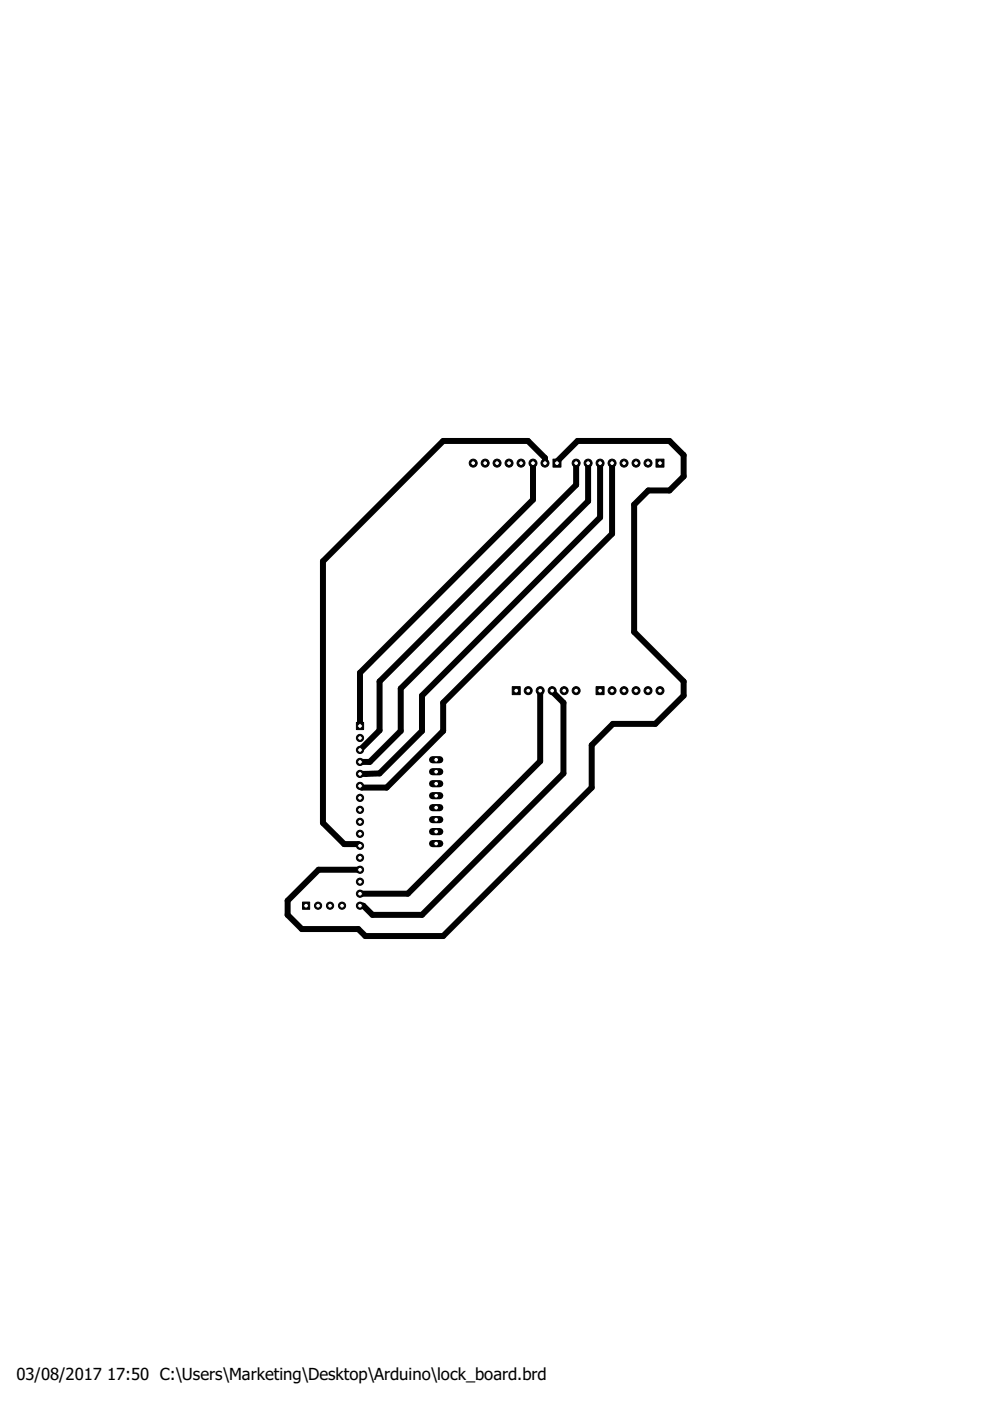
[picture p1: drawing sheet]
<svg xmlns="http://www.w3.org/2000/svg" width="210mm" height="297mm" viewBox="0 0 210 297" stroke-linecap="round" stroke-linejoin="round" font-family="sans-serif">
<defs><g id="words">
<g font-size="3.5">
<text x="3.5" y="292.5">03/08/2017</text>
<text x="22.7" y="292.5">17:50 C:\Users\Marketing\Desktop\Arduino\lock_board.brd</text>
</g>
</g></defs>
<path d="M113 98.2v7.7l-36.7 36.7v11.3M115.5 98.2v-1.1l-3.5-3.6h-18l-25.5 25.5v55.5l4.5 4.5h3l.3 .3M118.1 98.2v-.3l4.3-4.4h19.5l3 3v4.5l-3 3h-4.4l-3 3v27l10.4 10.5v3l-6 6h-9l-4.4 4.5v9l-31.5 31.5h-16.5l-1.5-1.5h-12l-3-3v-3l6.5-6.6h8.8M122.2 98.2v4.6l-41.7 41.7v10.4l-4.2 4.1M124.7 98.2v8.1l-39.7 39.7v9l-6.6 6.5h-2.1M127.2 98.2v11.5l-37.7 37.8v7.5l-9 9-4.2 .1M129.8 98.2v15l-35.8 35.8v6l-12 12h-5.3l-.4-.4M114.5 146.4v15l-28 28.1h-10.2M117.1 146.4v.2l2.4 2.4v15l-30 30h-10.5l-2-2h-.7" fill="none" stroke="#000" stroke-width="1.3"/>
<circle cx="112" cy="146.4" r=".85" fill="#000" stroke="#000" stroke-width=".21"/>
<circle cx="112" cy="146.4" r=".51" fill="#fff" stroke="#000" stroke-width=".21"/>
<circle cx="114.5" cy="146.4" r=".85" fill="#000" stroke="#000" stroke-width=".21"/>
<circle cx="114.5" cy="146.4" r=".51" fill="#fff" stroke="#000" stroke-width=".21"/>
<path d="M126.4 145.6h1.7v1.7h-1.7z" fill="#000" stroke="#000" stroke-width=".21"/>
<circle cx="127.2" cy="146.4" r=".51" fill="#fff" stroke="#000" stroke-width=".21"/>
<circle cx="129.8" cy="146.4" r=".85" fill="#000" stroke="#000" stroke-width=".21"/>
<circle cx="129.8" cy="146.4" r=".51" fill="#fff" stroke="#000" stroke-width=".21"/>
<circle cx="132.3" cy="146.4" r=".85" fill="#000" stroke="#000" stroke-width=".21"/>
<circle cx="132.3" cy="146.4" r=".51" fill="#fff" stroke="#000" stroke-width=".21"/>
<circle cx="134.9" cy="146.4" r=".85" fill="#000" stroke="#000" stroke-width=".21"/>
<circle cx="134.9" cy="146.4" r=".51" fill="#fff" stroke="#000" stroke-width=".21"/>
<circle cx="137.4" cy="146.4" r=".85" fill="#000" stroke="#000" stroke-width=".21"/>
<circle cx="137.4" cy="146.4" r=".51" fill="#fff" stroke="#000" stroke-width=".21"/>
<circle cx="139.9" cy="146.4" r=".85" fill="#000" stroke="#000" stroke-width=".21"/>
<circle cx="139.9" cy="146.4" r=".51" fill="#fff" stroke="#000" stroke-width=".21"/>
<circle cx="100.3" cy="98.2" r=".85" fill="#000" stroke="#000" stroke-width=".21"/>
<circle cx="100.3" cy="98.2" r=".51" fill="#fff" stroke="#000" stroke-width=".21"/>
<path d="M139.1 97.3h1.7v1.7h-1.7z" fill="#000" stroke="#000" stroke-width=".21"/>
<circle cx="139.9" cy="98.2" r=".51" fill="#fff" stroke="#000" stroke-width=".21"/>
<circle cx="137.4" cy="98.2" r=".85" fill="#000" stroke="#000" stroke-width=".21"/>
<circle cx="137.4" cy="98.2" r=".51" fill="#fff" stroke="#000" stroke-width=".21"/>
<circle cx="134.9" cy="98.2" r=".85" fill="#000" stroke="#000" stroke-width=".21"/>
<circle cx="134.9" cy="98.2" r=".51" fill="#fff" stroke="#000" stroke-width=".21"/>
<circle cx="132.3" cy="98.2" r=".85" fill="#000" stroke="#000" stroke-width=".21"/>
<circle cx="132.3" cy="98.2" r=".51" fill="#fff" stroke="#000" stroke-width=".21"/>
<circle cx="129.8" cy="98.2" r=".85" fill="#000" stroke="#000" stroke-width=".21"/>
<circle cx="129.8" cy="98.2" r=".51" fill="#fff" stroke="#000" stroke-width=".21"/>
<circle cx="127.2" cy="98.2" r=".85" fill="#000" stroke="#000" stroke-width=".21"/>
<circle cx="127.2" cy="98.2" r=".51" fill="#fff" stroke="#000" stroke-width=".21"/>
<circle cx="124.7" cy="98.2" r=".85" fill="#000" stroke="#000" stroke-width=".21"/>
<circle cx="124.7" cy="98.2" r=".51" fill="#fff" stroke="#000" stroke-width=".21"/>
<circle cx="122.2" cy="98.2" r=".85" fill="#000" stroke="#000" stroke-width=".21"/>
<circle cx="122.2" cy="98.2" r=".51" fill="#fff" stroke="#000" stroke-width=".21"/>
<path d="M117.2 97.3h1.7v1.7h-1.7z" fill="#000" stroke="#000" stroke-width=".21"/>
<circle cx="118.1" cy="98.2" r=".51" fill="#fff" stroke="#000" stroke-width=".21"/>
<circle cx="115.5" cy="98.2" r=".85" fill="#000" stroke="#000" stroke-width=".21"/>
<circle cx="115.5" cy="98.2" r=".51" fill="#fff" stroke="#000" stroke-width=".21"/>
<circle cx="113" cy="98.2" r=".85" fill="#000" stroke="#000" stroke-width=".21"/>
<circle cx="113" cy="98.2" r=".51" fill="#fff" stroke="#000" stroke-width=".21"/>
<circle cx="110.5" cy="98.2" r=".85" fill="#000" stroke="#000" stroke-width=".21"/>
<circle cx="110.5" cy="98.2" r=".51" fill="#fff" stroke="#000" stroke-width=".21"/>
<circle cx="107.9" cy="98.2" r=".85" fill="#000" stroke="#000" stroke-width=".21"/>
<circle cx="107.9" cy="98.2" r=".51" fill="#fff" stroke="#000" stroke-width=".21"/>
<circle cx="105.4" cy="98.2" r=".85" fill="#000" stroke="#000" stroke-width=".21"/>
<circle cx="105.4" cy="98.2" r=".51" fill="#fff" stroke="#000" stroke-width=".21"/>
<circle cx="117.1" cy="146.4" r=".85" fill="#000" stroke="#000" stroke-width=".21"/>
<circle cx="117.1" cy="146.4" r=".51" fill="#fff" stroke="#000" stroke-width=".21"/>
<circle cx="119.6" cy="146.4" r=".85" fill="#000" stroke="#000" stroke-width=".21"/>
<circle cx="119.6" cy="146.4" r=".51" fill="#fff" stroke="#000" stroke-width=".21"/>
<circle cx="102.9" cy="98.2" r=".85" fill="#000" stroke="#000" stroke-width=".21"/>
<circle cx="102.9" cy="98.2" r=".51" fill="#fff" stroke="#000" stroke-width=".21"/>
<path d="M108.6 145.6h1.7v1.7h-1.7z" fill="#000" stroke="#000" stroke-width=".21"/>
<circle cx="109.5" cy="146.4" r=".51" fill="#fff" stroke="#000" stroke-width=".21"/>
<circle cx="122.2" cy="146.4" r=".85" fill="#000" stroke="#000" stroke-width=".21"/>
<circle cx="122.2" cy="146.4" r=".51" fill="#fff" stroke="#000" stroke-width=".21"/>
<path d="M91.7 178.9h1.5" fill="none" stroke="#000" stroke-width="1.5"/>
<circle cx="92.5" cy="178.9" r=".51" fill="#fff" stroke="#000" stroke-width=".21"/>
<path d="M91.7 176.3h1.5" fill="none" stroke="#000" stroke-width="1.5"/>
<circle cx="92.5" cy="176.3" r=".51" fill="#fff" stroke="#000" stroke-width=".21"/>
<path d="M91.7 173.8h1.5" fill="none" stroke="#000" stroke-width="1.5"/>
<circle cx="92.5" cy="173.8" r=".51" fill="#fff" stroke="#000" stroke-width=".21"/>
<path d="M91.7 171.2h1.5" fill="none" stroke="#000" stroke-width="1.5"/>
<circle cx="92.5" cy="171.2" r=".51" fill="#fff" stroke="#000" stroke-width=".21"/>
<path d="M91.7 168.7h1.5" fill="none" stroke="#000" stroke-width="1.5"/>
<circle cx="92.5" cy="168.7" r=".51" fill="#fff" stroke="#000" stroke-width=".21"/>
<path d="M91.7 166.2h1.5" fill="none" stroke="#000" stroke-width="1.5"/>
<circle cx="92.5" cy="166.2" r=".51" fill="#fff" stroke="#000" stroke-width=".21"/>
<path d="M91.7 163.6h1.5" fill="none" stroke="#000" stroke-width="1.5"/>
<circle cx="92.5" cy="163.6" r=".51" fill="#fff" stroke="#000" stroke-width=".21"/>
<path d="M91.7 161.1h1.5" fill="none" stroke="#000" stroke-width="1.5"/>
<circle cx="92.5" cy="161.1" r=".51" fill="#fff" stroke="#000" stroke-width=".21"/>
<path d="M75.6 153.2h1.5v1.5h-1.5z" fill="#000" stroke="#000" stroke-width=".21"/>
<circle cx="76.3" cy="153.9" r=".51" fill="#fff" stroke="#000" stroke-width=".21"/>
<circle cx="76.3" cy="156.5" r=".76" fill="#000" stroke="#000" stroke-width=".21"/>
<circle cx="76.3" cy="156.5" r=".51" fill="#fff" stroke="#000" stroke-width=".21"/>
<circle cx="76.3" cy="159" r=".76" fill="#000" stroke="#000" stroke-width=".21"/>
<circle cx="76.3" cy="159" r=".51" fill="#fff" stroke="#000" stroke-width=".21"/>
<circle cx="76.3" cy="161.5" r=".76" fill="#000" stroke="#000" stroke-width=".21"/>
<circle cx="76.3" cy="161.5" r=".51" fill="#fff" stroke="#000" stroke-width=".21"/>
<circle cx="76.3" cy="164.1" r=".76" fill="#000" stroke="#000" stroke-width=".21"/>
<circle cx="76.3" cy="164.1" r=".51" fill="#fff" stroke="#000" stroke-width=".21"/>
<circle cx="76.3" cy="166.6" r=".76" fill="#000" stroke="#000" stroke-width=".21"/>
<circle cx="76.3" cy="166.6" r=".51" fill="#fff" stroke="#000" stroke-width=".21"/>
<circle cx="76.3" cy="169.2" r=".76" fill="#000" stroke="#000" stroke-width=".21"/>
<circle cx="76.3" cy="169.2" r=".51" fill="#fff" stroke="#000" stroke-width=".21"/>
<circle cx="76.3" cy="171.7" r=".76" fill="#000" stroke="#000" stroke-width=".21"/>
<circle cx="76.3" cy="171.7" r=".51" fill="#fff" stroke="#000" stroke-width=".21"/>
<circle cx="76.3" cy="174.2" r=".76" fill="#000" stroke="#000" stroke-width=".21"/>
<circle cx="76.3" cy="174.2" r=".51" fill="#fff" stroke="#000" stroke-width=".21"/>
<circle cx="76.3" cy="176.8" r=".76" fill="#000" stroke="#000" stroke-width=".21"/>
<circle cx="76.3" cy="176.8" r=".51" fill="#fff" stroke="#000" stroke-width=".21"/>
<circle cx="76.3" cy="179.3" r=".76" fill="#000" stroke="#000" stroke-width=".21"/>
<circle cx="76.3" cy="179.3" r=".51" fill="#fff" stroke="#000" stroke-width=".21"/>
<circle cx="76.3" cy="181.9" r=".76" fill="#000" stroke="#000" stroke-width=".21"/>
<circle cx="76.3" cy="181.9" r=".51" fill="#fff" stroke="#000" stroke-width=".21"/>
<circle cx="76.3" cy="184.4" r=".76" fill="#000" stroke="#000" stroke-width=".21"/>
<circle cx="76.3" cy="184.4" r=".51" fill="#fff" stroke="#000" stroke-width=".21"/>
<circle cx="76.3" cy="186.9" r=".76" fill="#000" stroke="#000" stroke-width=".21"/>
<circle cx="76.3" cy="186.9" r=".51" fill="#fff" stroke="#000" stroke-width=".21"/>
<circle cx="76.3" cy="189.5" r=".76" fill="#000" stroke="#000" stroke-width=".21"/>
<circle cx="76.3" cy="189.5" r=".51" fill="#fff" stroke="#000" stroke-width=".21"/>
<circle cx="76.3" cy="192" r=".76" fill="#000" stroke="#000" stroke-width=".21"/>
<circle cx="76.3" cy="192" r=".51" fill="#fff" stroke="#000" stroke-width=".21"/>
<path d="M64.1 191.3h1.6v1.5h-1.6z" fill="#000" stroke="#000" stroke-width=".21"/>
<circle cx="64.9" cy="192" r=".51" fill="#fff" stroke="#000" stroke-width=".21"/>
<circle cx="67.4" cy="192" r=".76" fill="#000" stroke="#000" stroke-width=".21"/>
<circle cx="67.4" cy="192" r=".51" fill="#fff" stroke="#000" stroke-width=".21"/>
<circle cx="70" cy="192" r=".76" fill="#000" stroke="#000" stroke-width=".21"/>
<circle cx="70" cy="192" r=".51" fill="#fff" stroke="#000" stroke-width=".21"/>
<circle cx="72.5" cy="192" r=".76" fill="#000" stroke="#000" stroke-width=".21"/>
<circle cx="72.5" cy="192" r=".51" fill="#fff" stroke="#000" stroke-width=".21"/>
<use href="#words"/>
</svg>
